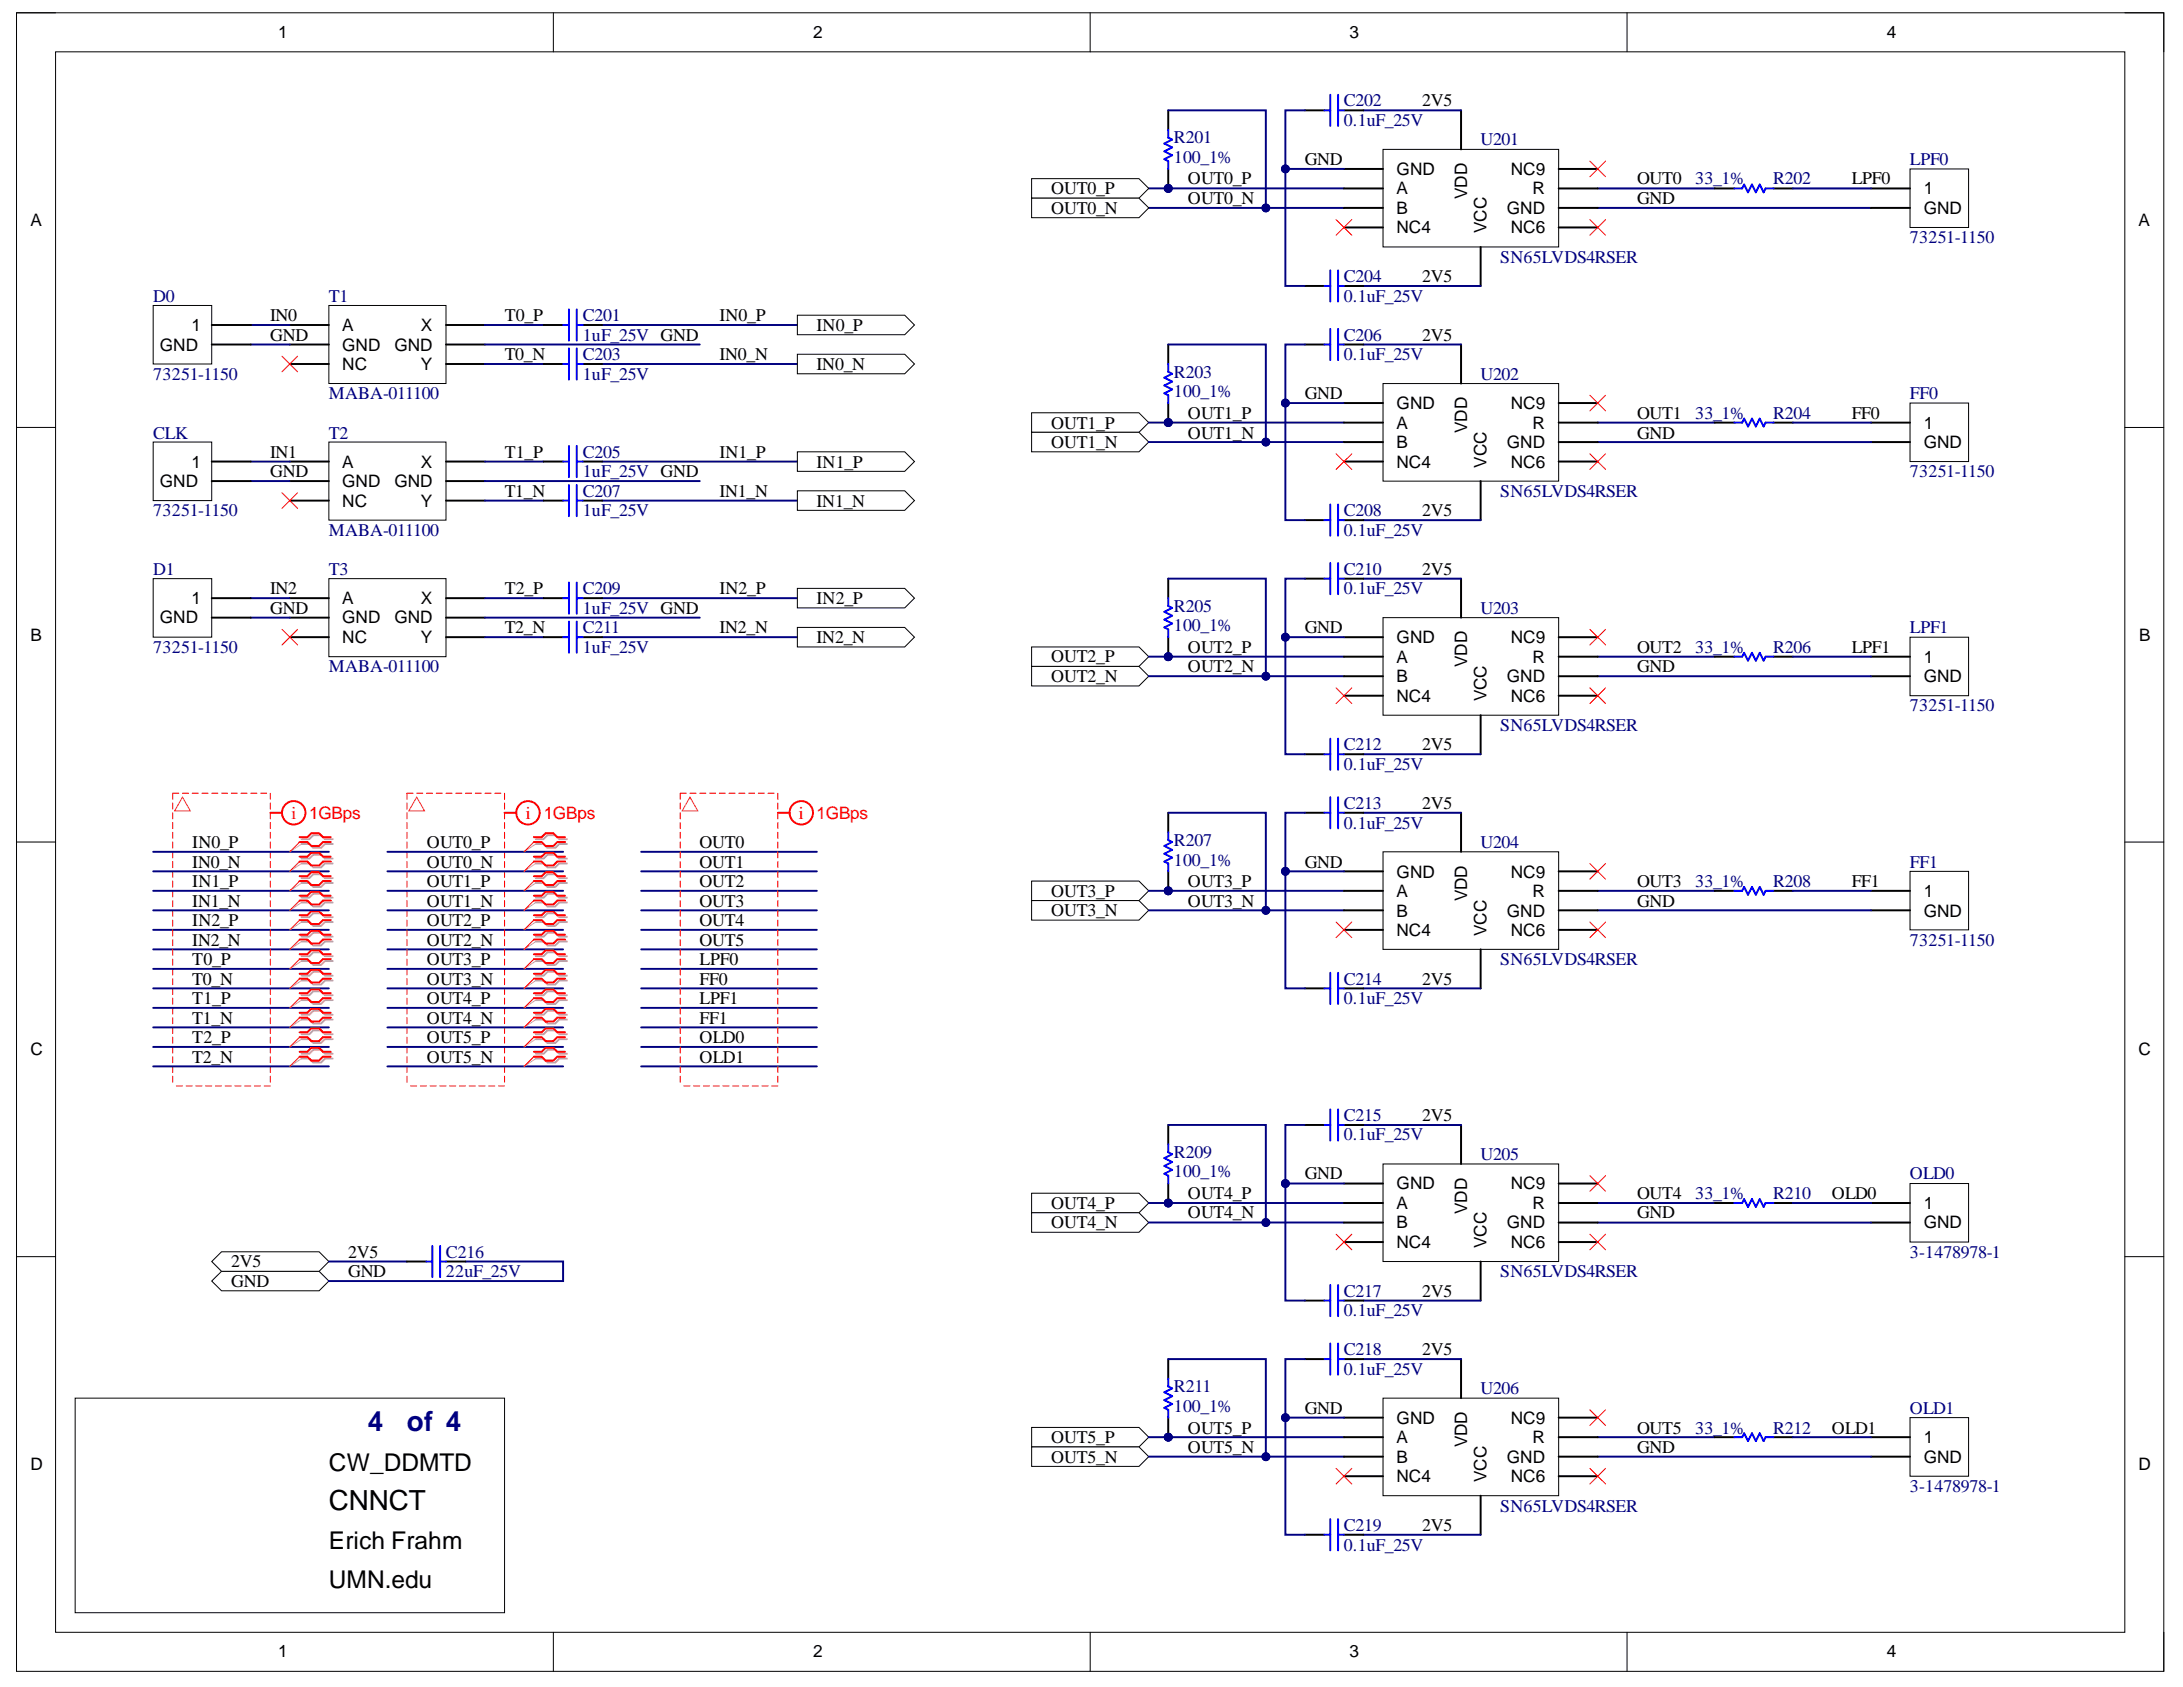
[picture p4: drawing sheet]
<svg xmlns="http://www.w3.org/2000/svg" width="279mm" height="216mm" viewBox="0 0 279 216" stroke-linecap="round" stroke-linejoin="round" font-family="sans-serif">
<defs><g id="words">
<g font-size="3.5" fill="#000080">
<text x="47.1" y="183.1">4</text>
<text x="52.1" y="183.1">of 4</text>
</g>
<text font-size="3.5" x="42.1" y="193.2">CNNCT</text>
<g font-size="3.1">
<text x="42.1" y="188.3">CW_DDMTD</text>
<text x="42.1" y="198.3">Erich Frahm</text>
<text x="42.1" y="203.2">UMN.edu</text>
</g>
<g font-size="2.3" fill="#000080">
<text x="172" y="13.6">C202</text>
<text x="172" y="16.2">0.1uF_25V</text>
<text x="150.3" y="18.3">R201</text>
<text x="150.3" y="20.9">100_1%</text>
<text x="189.5" y="18.6">U201</text>
<text x="217" y="23.6">33_1%</text>
<text x="226.9" y="23.6">R202</text>
<text x="244.4" y="21.1">LPF0</text>
<text x="192" y="33.6">SN65LVDS4RSER</text>
<text x="244.4" y="31.1">73251-1150</text>
<text x="19.6" y="38.6">D0</text>
<text x="42.1" y="38.6">T1</text>
<text x="74.6" y="41.1">C201</text>
<text x="172" y="36.1">C204</text>
<text x="172" y="38.6">0.1uF_25V</text>
<text x="74.6" y="43.6">1uF_25V GND</text>
<text x="74.6" y="46.1">C203</text>
<text x="172" y="43.6">C206</text>
<text x="172" y="46.1">0.1uF_25V</text>
<text x="19.6" y="48.6">73251-1150</text>
<text x="42.1" y="51.1">MABA-011100</text>
<text x="74.6" y="48.6">1uF_25V</text>
<text x="150.3" y="48.3">R203</text>
<text x="150.3" y="50.8">100_1%</text>
<text x="189.5" y="48.6">U202</text>
<text x="217" y="53.6">33_1%</text>
<text x="226.9" y="53.6">R204</text>
<text x="244.4" y="51.1">FF0</text>
<text x="19.6" y="56.1">CLK</text>
<text x="42.1" y="56.1">T2</text>
<text x="74.6" y="58.6">C205</text>
<text x="74.6" y="61.1">1uF_25V GND</text>
<text x="74.6" y="63.6">C207</text>
<text x="192" y="63.6">SN65LVDS4RSER</text>
<text x="244.4" y="61.1">73251-1150</text>
<text x="19.6" y="66.1">73251-1150</text>
<text x="42.1" y="68.5">MABA-011100</text>
<text x="74.6" y="66.1">1uF_25V</text>
<text x="172" y="66.1">C208</text>
<text x="172" y="68.5">0.1uF_25V</text>
<text x="19.6" y="73.5">D1</text>
<text x="42.1" y="73.5">T3</text>
<text x="74.6" y="76.1">C209</text>
<text x="172" y="73.5">C210</text>
<text x="172" y="76.1">0.1uF_25V</text>
<text x="19.6" y="83.6">73251-1150</text>
<text x="74.6" y="78.5">1uF_25V GND</text>
<text x="74.6" y="81.1">C211</text>
<text x="74.6" y="83.6">1uF_25V</text>
<text x="150.3" y="78.3">R205</text>
<text x="150.3" y="80.8">100_1%</text>
<text x="189.5" y="78.5">U203</text>
<text x="217" y="83.6">33_1%</text>
<text x="226.9" y="83.6">R206</text>
<text x="244.4" y="81.1">LPF1</text>
<text x="42.1" y="86">MABA-011100</text>
<text x="192" y="93.6">SN65LVDS4RSER</text>
<text x="244.4" y="91">73251-1150</text>
<text x="172" y="96">C212</text>
<text x="172" y="98.5">0.1uF_25V</text>
<text x="172" y="103.5">C213</text>
<text x="172" y="106.1">0.1uF_25V</text>
<text x="150.3" y="108.3">R207</text>
<text x="150.3" y="110.8">100_1%</text>
<text x="189.5" y="108.5">U204</text>
<text x="217" y="113.5">33_1%</text>
<text x="226.9" y="113.5">R208</text>
<text x="244.4" y="111.1">FF1</text>
<text x="192" y="123.5">SN65LVDS4RSER</text>
<text x="244.4" y="121">73251-1150</text>
<text x="172" y="126">C214</text>
<text x="172" y="128.5">0.1uF_25V</text>
<text x="172" y="143.5">C215</text>
<text x="150.3" y="148.2">R209</text>
<text x="172" y="146">0.1uF_25V</text>
<text x="189.5" y="148.5">U205</text>
<text x="150.3" y="150.7">100_1%</text>
<text x="217" y="153.5">33_1%</text>
<text x="226.9" y="153.5">R210</text>
<text x="244.4" y="150.9">OLD0</text>
<text x="57.1" y="161">C216</text>
<text x="244.4" y="161">3-1478978-1</text>
<text x="57.1" y="163.4">22uF_25V</text>
<text x="172" y="166">C217</text>
<text x="192" y="163.4">SN65LVDS4RSER</text>
<text x="172" y="168.4">0.1uF_25V</text>
<text x="172" y="173.4">C218</text>
<text x="150.3" y="178.2">R211</text>
<text x="172" y="176">0.1uF_25V</text>
<text x="189.5" y="178.4">U206</text>
<text x="150.3" y="180.7">100_1%</text>
<text x="217" y="183.5">33_1%</text>
<text x="226.9" y="183.5">R212</text>
<text x="244.4" y="180.9">OLD1</text>
<text x="244.4" y="190.9">3-1478978-1</text>
<text x="172" y="195.9">C219</text>
<text x="192" y="193.4">SN65LVDS4RSER</text>
<text x="172" y="198.4">0.1uF_25V</text>
</g>
<g font-size="2.3">
<text x="182" y="13.6">2V5</text>
<text x="152" y="23.6">OUT0_P</text>
<text x="167" y="21.1">GND</text>
<text x="209.5" y="23.6">OUT0</text>
<text x="237" y="23.6">LPF0</text>
<text x="134.5" y="24.9">OUT0_P</text>
<text x="134.5" y="27.4">OUT0_N</text>
<text x="152" y="26.1">OUT0_N</text>
<text x="209.5" y="26.1">GND</text>
<text x="34.6" y="41.1">IN0</text>
<text x="64.6" y="41.1">T0_P</text>
<text x="92.1" y="41.1">IN0_P</text>
<text x="182" y="36.1">2V5</text>
<text x="34.6" y="43.6">GND</text>
<text x="64.6" y="46.1">T0_N</text>
<text x="92.1" y="46.1">IN0_N</text>
<text x="104.5" y="42.3">IN0_P</text>
<text x="104.5" y="47.3">IN0_N</text>
<text x="182" y="43.6">2V5</text>
<text x="152" y="53.6">OUT1_P</text>
<text x="167" y="51.1">GND</text>
<text x="209.5" y="53.6">OUT1</text>
<text x="237" y="53.6">FF0</text>
<text x="34.6" y="58.6">IN1</text>
<text x="64.6" y="58.6">T1_P</text>
<text x="92.1" y="58.6">IN1_P</text>
<text x="104.5" y="59.8">IN1_P</text>
<text x="134.5" y="54.9">OUT1_P</text>
<text x="134.5" y="57.3">OUT1_N</text>
<text x="152" y="56.1">OUT1_N</text>
<text x="209.5" y="56.1">GND</text>
<text x="34.6" y="61.1">GND</text>
<text x="64.6" y="63.6">T1_N</text>
<text x="92.1" y="63.6">IN1_N</text>
<text x="104.5" y="64.8">IN1_N</text>
<text x="182" y="66.1">2V5</text>
<text x="34.6" y="76.1">IN2</text>
<text x="64.6" y="76.1">T2_P</text>
<text x="92.1" y="76.1">IN2_P</text>
<text x="104.5" y="77.3">IN2_P</text>
<text x="182" y="73.5">2V5</text>
<text x="34.6" y="78.5">GND</text>
<text x="64.6" y="81.1">T2_N</text>
<text x="92.1" y="81.1">IN2_N</text>
<text x="104.5" y="82.3">IN2_N</text>
<text x="152" y="83.6">OUT2_P</text>
<text x="167" y="81.1">GND</text>
<text x="209.5" y="83.6">OUT2</text>
<text x="237" y="83.6">LPF1</text>
<text x="134.5" y="84.8">OUT2_P</text>
<text x="134.5" y="87.3">OUT2_N</text>
<text x="152" y="86">OUT2_N</text>
<text x="209.5" y="86">GND</text>
<text x="182" y="96">2V5</text>
<text x="182" y="103.5">2V5</text>
<text x="24.6" y="108.5">IN0_P</text>
<text x="24.6" y="111.1">IN0_N</text>
<text x="24.6" y="113.5">IN1_P</text>
<text x="54.6" y="111.1">OUT0_N</text>
<text x="54.6" y="108.5">OUT0_P</text>
<text x="54.6" y="113.5">OUT1_P</text>
<text x="89.5" y="113.5">OUT2</text>
<text x="89.5" y="108.5">OUT0</text>
<text x="89.5" y="111.1">OUT1</text>
<text x="152" y="113.5">OUT3_P</text>
<text x="167" y="111.1">GND</text>
<text x="209.5" y="113.5">OUT3</text>
<text x="237" y="113.5">FF1</text>
<text x="24.6" y="118.5">IN2_P</text>
<text x="24.6" y="116">IN1_N</text>
<text x="54.6" y="118.5">OUT2_P</text>
<text x="54.6" y="116">OUT1_N</text>
<text x="89.5" y="116">OUT3</text>
<text x="89.5" y="118.5">OUT4</text>
<text x="134.5" y="114.8">OUT3_P</text>
<text x="134.5" y="117.2">OUT3_N</text>
<text x="152" y="116">OUT3_N</text>
<text x="209.5" y="116">GND</text>
<text x="24.6" y="121">IN2_N</text>
<text x="24.6" y="123.5">T0_P</text>
<text x="54.6" y="121">OUT2_N</text>
<text x="54.6" y="123.5">OUT3_P</text>
<text x="89.5" y="121">OUT5</text>
<text x="89.5" y="123.5">LPF0</text>
<text x="24.6" y="126">T0_N</text>
<text x="24.6" y="128.5">T1_P</text>
<text x="24.6" y="131">T1_N</text>
<text x="54.6" y="126">OUT3_N</text>
<text x="54.6" y="131">OUT4_N</text>
<text x="54.6" y="128.5">OUT4_P</text>
<text x="89.5" y="131">FF1</text>
<text x="89.5" y="128.5">LPF1</text>
<text x="89.5" y="126">FF0</text>
<text x="182" y="126">2V5</text>
<text x="24.6" y="133.5">T2_P</text>
<text x="24.6" y="136">T2_N</text>
<text x="54.6" y="136">OUT5_N</text>
<text x="54.6" y="133.5">OUT5_P</text>
<text x="89.5" y="136">OLD1</text>
<text x="89.5" y="133.5">OLD0</text>
<text x="182" y="143.5">2V5</text>
<text x="134.5" y="154.7">OUT4_P</text>
<text x="152" y="155.9">OUT4_N</text>
<text x="152" y="153.5">OUT4_P</text>
<text x="167" y="150.9">GND</text>
<text x="209.5" y="153.5">OUT4</text>
<text x="209.5" y="155.9">GND</text>
<text x="234.5" y="153.5">OLD0</text>
<text x="44.6" y="161">2V5</text>
<text x="134.5" y="157.2">OUT4_N</text>
<text x="29.6" y="164.7">GND</text>
<text x="29.6" y="162.2">2V5</text>
<text x="44.6" y="163.4">GND</text>
<text x="182" y="166">2V5</text>
<text x="182" y="173.4">2V5</text>
<text x="134.5" y="184.7">OUT5_P</text>
<text x="152" y="185.9">OUT5_N</text>
<text x="152" y="183.5">OUT5_P</text>
<text x="167" y="180.9">GND</text>
<text x="209.5" y="183.5">OUT5</text>
<text x="209.5" y="185.9">GND</text>
<text x="234.5" y="183.5">OLD1</text>
<text x="134.5" y="187.2">OUT5_N</text>
<text x="182" y="195.9">2V5</text>
</g>
<g font-size="2.3" fill="#f00">
<text x="37.3" y="104.8">i</text>
<text x="67.3" y="104.8">i</text>
<text x="102.2" y="104.8">i</text>
</g>
<g font-size="2.2">
<text x="35.6" y="4.9">1</text>
<text x="104.1" y="4.9">2</text>
<text x="172.7" y="4.9">3</text>
<text x="241.5" y="4.9">4</text>
<text x="178.7" y="22.4">GND</text>
<text x="193.4" y="22.4">NC9</text>
<text x="3.9" y="28.9">A</text>
<text x="178.7" y="24.9">A</text>
<text x="178.7" y="27.4">B</text>
<text x="178.7" y="29.8">NC4</text>
<text x="187.8" y="25.4" transform="rotate(-90 187.8 25.4)">VDD</text>
<text x="190.2" y="29.8" transform="rotate(-90 190.2 29.8)">VCC</text>
<text x="192.9" y="27.4">GND</text>
<text x="193.4" y="29.8">NC6</text>
<text x="196.2" y="24.9">R</text>
<text x="246.2" y="24.9">1</text>
<text x="246.2" y="27.4">GND</text>
<text x="273.7" y="28.9">A</text>
<text x="20.5" y="44.9">GND</text>
<text x="24.5" y="42.3">1</text>
<text x="43.8" y="42.3">A</text>
<text x="43.8" y="44.9">GND</text>
<text x="43.8" y="47.3">NC</text>
<text x="50.5" y="44.9">GND</text>
<text x="53.9" y="47.3">Y</text>
<text x="53.9" y="42.3">X</text>
<text x="178.7" y="52.3">GND</text>
<text x="193.4" y="52.3">NC9</text>
<text x="24.5" y="59.8">1</text>
<text x="43.8" y="59.8">A</text>
<text x="53.9" y="59.8">X</text>
<text x="178.7" y="54.9">A</text>
<text x="178.7" y="57.3">B</text>
<text x="178.7" y="59.8">NC4</text>
<text x="187.8" y="55.4" transform="rotate(-90 187.8 55.4)">VDD</text>
<text x="190.2" y="59.8" transform="rotate(-90 190.2 59.8)">VCC</text>
<text x="192.9" y="57.3">GND</text>
<text x="193.4" y="59.8">NC6</text>
<text x="196.2" y="54.9">R</text>
<text x="246.2" y="54.9">1</text>
<text x="246.2" y="57.3">GND</text>
<text x="20.5" y="62.4">GND</text>
<text x="43.8" y="62.4">GND</text>
<text x="43.8" y="64.8">NC</text>
<text x="50.5" y="62.4">GND</text>
<text x="53.9" y="64.8">Y</text>
<text x="24.5" y="77.3">1</text>
<text x="43.8" y="77.3">A</text>
<text x="53.9" y="77.3">X</text>
<text x="3.9" y="82">B</text>
<text x="20.5" y="79.8">GND</text>
<text x="43.8" y="79.8">GND</text>
<text x="43.8" y="82.3">NC</text>
<text x="50.5" y="79.8">GND</text>
<text x="53.9" y="82.3">Y</text>
<text x="178.7" y="82.3">GND</text>
<text x="193.4" y="82.3">NC9</text>
<text x="273.8" y="82">B</text>
<text x="178.7" y="84.9">A</text>
<text x="178.7" y="87.3">B</text>
<text x="178.7" y="89.8">NC4</text>
<text x="187.8" y="85.4" transform="rotate(-90 187.8 85.4)">VDD</text>
<text x="190.2" y="89.8" transform="rotate(-90 190.2 89.8)">VCC</text>
<text x="192.9" y="87.3">GND</text>
<text x="193.4" y="89.8">NC6</text>
<text x="196.2" y="84.9">R</text>
<text x="246.2" y="84.9">1</text>
<text x="246.2" y="87.3">GND</text>
<text x="178.7" y="112.3">GND</text>
<text x="193.4" y="112.3">NC9</text>
<text x="178.7" y="114.8">A</text>
<text x="178.7" y="117.3">B</text>
<text x="178.7" y="119.8">NC4</text>
<text x="187.8" y="115.4" transform="rotate(-90 187.8 115.4)">VDD</text>
<text x="190.2" y="119.8" transform="rotate(-90 190.2 119.8)">VCC</text>
<text x="192.9" y="117.3">GND</text>
<text x="193.4" y="119.8">NC6</text>
<text x="196.2" y="114.8">R</text>
<text x="246.2" y="114.8">1</text>
<text x="246.2" y="117.3">GND</text>
<text x="3.9" y="135.1">C</text>
<text x="273.7" y="135.1">C</text>
<text x="178.7" y="152.2">GND</text>
<text x="178.7" y="154.7">A</text>
<text x="187.8" y="155.3" transform="rotate(-90 187.8 155.3)">VDD</text>
<text x="193.4" y="152.2">NC9</text>
<text x="196.2" y="154.7">R</text>
<text x="246.2" y="154.7">1</text>
<text x="178.7" y="157.2">B</text>
<text x="178.7" y="159.7">NC4</text>
<text x="190.2" y="159.7" transform="rotate(-90 190.2 159.7)">VCC</text>
<text x="192.9" y="157.2">GND</text>
<text x="193.4" y="159.7">NC6</text>
<text x="246.2" y="157.2">GND</text>
<text x="178.7" y="182.2">GND</text>
<text x="178.7" y="184.7">A</text>
<text x="187.8" y="185.2" transform="rotate(-90 187.8 185.2)">VDD</text>
<text x="193.4" y="182.2">NC9</text>
<text x="196.2" y="184.7">R</text>
<text x="246.2" y="184.7">1</text>
<text x="3.9" y="188.1">D</text>
<text x="178.7" y="187.2">B</text>
<text x="178.7" y="189.7">NC4</text>
<text x="190.2" y="189.6" transform="rotate(-90 190.2 189.6)">VCC</text>
<text x="192.9" y="187.2">GND</text>
<text x="193.4" y="189.7">NC6</text>
<text x="246.2" y="187.2">GND</text>
<text x="273.7" y="188.1">D</text>
<text x="35.6" y="212.1">1</text>
<text x="104.1" y="212.1">2</text>
<text x="172.7" y="212.1">3</text>
<text x="241.5" y="212.1">4</text>
</g>
<g font-size="2.2" fill="#f00">
<text x="39.6" y="104.8">1GBps</text>
<text x="69.6" y="104.8">1GBps</text>
<text x="104.5" y="104.8">1GBps</text>
</g>
</g></defs>
<path d="M2.1 1.6h274.8v212.3h-274.8z" fill="none" stroke="#000" stroke-width=".13"/>
<path d="M7.1 6.6h264.9v202.3h-264.9z" fill-rule="evenodd" fill="#fff"/>
<g fill="none" stroke="#000" stroke-width=".13">
<path d="M2.1 1.6h5M7.1 6.6h264.9v202.3h-264.9zM70.8 1.6v5M139.5 1.6v5M208.2 1.6v5M272 1.6h4.9v5M2.1 54.7h5M272 54.7h4.9M2.1 107.8h5M272 107.8h4.9M2.1 160.8h5M272 160.8h4.9"/>
<path d="M70.8 208.9v5M139.5 208.9v5M208.2 208.9v5M276.9 208.9v5"/>
</g>
<path d="M147 24.1h25" fill="none" stroke="#000080" stroke-width=".25"/>
<circle cx="149.5" cy="24.1" r=".5" fill="#000080"/>
<circle cx="149.5" cy="24.1" r=".5" fill="none" stroke="#000080" stroke-width=".13"/>
<path d="M147 26.6h25" fill="none" stroke="#000080" stroke-width=".25"/>
<circle cx="162" cy="26.6" r=".5" fill="#000080"/>
<circle cx="162" cy="26.6" r=".5" fill="none" stroke="#000080" stroke-width=".13"/>
<path d="M204.5 24.1h15M204.5 26.6h35M77.1 41.6h25M77.1 46.6h25" fill="none" stroke="#000080" stroke-width=".25"/>
<path d="M42.1 39.1h15v10h-15z" fill-rule="evenodd" fill="#fff"/>
<path d="M42.1 39.1h15v10h-15z" fill="none" stroke="#000" stroke-width=".13"/>
<path d="M37.1 41.6h5M37.1 44.1h5M37.1 46.6h5M57.1 41.6h5M57.1 44.1h5M57.1 46.6h5" fill="none" stroke="#000" stroke-width=".25"/>
<path d="M32.1 41.6h5M32.1 44.1h5M62.1 41.6h7.5M62.1 44.1h27.5M62.1 46.6h7.5M77.1 59.1h25M77.1 64.1h25" fill="none" stroke="#000080" stroke-width=".25"/>
<path d="M36.1 45.6l2 2M38.1 45.6l-2 2" fill="none" stroke="#f00" stroke-width=".13"/>
<path d="M42.1 56.6h15v10h-15z" fill-rule="evenodd" fill="#fff"/>
<path d="M42.1 56.6h15v10h-15z" fill="none" stroke="#000" stroke-width=".13"/>
<path d="M37.1 59.1h5M57.1 59.1h5M37.1 61.6h5M37.1 64.1h5M57.1 61.6h5M57.1 64.1h5" fill="none" stroke="#000" stroke-width=".25"/>
<path d="M32.1 59.1h5M62.1 59.1h7.5M32.1 61.6h5M62.1 61.6h27.5M62.1 64.1h7.5" fill="none" stroke="#000080" stroke-width=".25"/>
<path d="M36.1 63.1l2 2M38.1 63.1l-2 2" fill="none" stroke="#f00" stroke-width=".13"/>
<g fill="none" stroke="#f00" stroke-width=".25">
<path d="M64.6 104h1.5"/>
<circle cx="67.6" cy="104" r="1.5"/>
</g>
<path d="M244.5 81.5h7.5v7.5h-7.5z" fill-rule="evenodd" fill="#fff"/>
<path d="M244.5 81.5h7.5v7.5h-7.5z" fill="none" stroke="#000" stroke-width=".13"/>
<path d="M239.5 84h5M239.5 86.5h5" fill="none" stroke="#000" stroke-width=".25"/>
<path d="M9.6 178.9h55v27.5h-55z" fill-rule="evenodd" fill="#fff"/>
<path d="M9.6 178.9h55v27.5h-55z" fill="none" stroke="#000" stroke-width=".13"/>
<path d="M19.6 39.1h7.5v7.5h-7.5z" fill-rule="evenodd" fill="#fff"/>
<path d="M19.6 39.1h7.5v7.5h-7.5z" fill="none" stroke="#000" stroke-width=".13"/>
<path d="M27.1 41.6h5M27.1 44.1h5" fill="none" stroke="#000" stroke-width=".25"/>
<path d="M19.6 56.6h7.5v7.5h-7.5z" fill-rule="evenodd" fill="#fff"/>
<path d="M19.6 56.6h7.5v7.5h-7.5z" fill="none" stroke="#000" stroke-width=".13"/>
<path d="M27.1 59.1h5M27.1 61.6h5" fill="none" stroke="#000" stroke-width=".25"/>
<path d="M244.5 51.6h7.5v7.5h-7.5z" fill-rule="evenodd" fill="#fff"/>
<path d="M244.5 51.6h7.5v7.5h-7.5z" fill="none" stroke="#000" stroke-width=".13"/>
<path d="M239.5 54.1h5M239.5 56.6h5" fill="none" stroke="#000" stroke-width=".25"/>
<path d="M244.5 21.6h7.5v7.5h-7.5z" fill-rule="evenodd" fill="#fff"/>
<path d="M244.5 21.6h7.5v7.5h-7.5z" fill="none" stroke="#000" stroke-width=".13"/>
<path d="M239.5 24.1h5M239.5 26.6h5" fill="none" stroke="#000" stroke-width=".25"/>
<path d="M102.1 40.3h13.7l1.2 1.3-1.2 1.2h-13.7z" fill-rule="evenodd" fill="#fff"/>
<path d="M102.1 40.3h13.7l1.2 1.3-1.2 1.2h-13.7z" fill="none" stroke="#000" stroke-width=".13"/>
<path d="M102.1 45.3h13.7l1.2 1.3-1.2 1.2h-13.7z" fill-rule="evenodd" fill="#fff"/>
<path d="M102.1 45.3h13.7l1.2 1.3-1.2 1.2h-13.7z" fill="none" stroke="#000" stroke-width=".13"/>
<path d="M102.1 57.8h13.7l1.2 1.3-1.2 1.2h-13.7z" fill-rule="evenodd" fill="#fff"/>
<path d="M102.1 57.8h13.7l1.2 1.3-1.2 1.2h-13.7z" fill="none" stroke="#000" stroke-width=".13"/>
<path d="M102.1 62.8h13.7l1.2 1.3-1.2 1.2h-13.7z" fill-rule="evenodd" fill="#fff"/>
<path d="M102.1 62.8h13.7l1.2 1.3-1.2 1.2h-13.7z" fill="none" stroke="#000" stroke-width=".13"/>
<path d="M132 22.9h13.8l1.2 1.2-1.2 1.3h-13.8z" fill-rule="evenodd" fill="#fff"/>
<path d="M132 22.9h13.8l1.2 1.2-1.2 1.3h-13.8z" fill="none" stroke="#000" stroke-width=".13"/>
<path d="M132 25.4h13.8l1.2 1.2-1.2 1.3h-13.8z" fill-rule="evenodd" fill="#fff"/>
<path d="M132 25.4h13.8l1.2 1.2-1.2 1.3h-13.8z" fill="none" stroke="#000" stroke-width=".13"/>
<path d="M132 52.8h13.8l1.2 1.3-1.2 1.2h-13.8z" fill-rule="evenodd" fill="#fff"/>
<path d="M132 52.8h13.8l1.2 1.3-1.2 1.2h-13.8z" fill="none" stroke="#000" stroke-width=".13"/>
<path d="M132 55.3h13.8l1.2 1.3-1.2 1.2h-13.8z" fill-rule="evenodd" fill="#fff"/>
<path d="M132 55.3h13.8l1.2 1.3-1.2 1.2h-13.8z" fill="none" stroke="#000" stroke-width=".13"/>
<path d="M132 82.8h13.8l1.2 1.2-1.2 1.3h-13.8z" fill-rule="evenodd" fill="#fff"/>
<path d="M132 82.8h13.8l1.2 1.2-1.2 1.3h-13.8z" fill="none" stroke="#000" stroke-width=".13"/>
<path d="M132 85.3h13.8l1.2 1.2-1.2 1.3h-13.8z" fill-rule="evenodd" fill="#fff"/>
<path d="M132 85.3h13.8l1.2 1.2-1.2 1.3h-13.8z" fill="none" stroke="#000" stroke-width=".13"/>
<path d="M69.6 41.6h2.5M69.6 46.6h2.5M69.6 59.1h2.5M74.6 41.6h2.5M74.6 46.6h2.5M74.6 59.1h2.5M69.6 64.1h2.5M74.6 64.1h2.5" fill="none" stroke="#000" stroke-width=".25"/>
<g fill="none" stroke="#00f" stroke-width=".25">
<path d="M72.8 39.6v4M73.8 39.6v4M72.1 41.6h.7M72.1 46.6h.7M72.1 59.1h.7M72.8 44.6v4M72.8 57.1v4M73.8 44.6v4M73.8 57.1v4M73.8 41.6h.8M73.8 46.6h.8M73.8 59.1h.8"/>
<path d="M72.1 64.1h.7M72.8 62.1v4M73.8 62.1v4M73.8 64.1h.8"/>
</g>
<path d="M244.5 111.5h7.5v7.5h-7.5z" fill-rule="evenodd" fill="#fff"/>
<path d="M244.5 111.5h7.5v7.5h-7.5z" fill="none" stroke="#000" stroke-width=".13"/>
<path d="M239.5 114h5M239.5 116.5h5" fill="none" stroke="#000" stroke-width=".25"/>
<path d="M132 112.8h13.8l1.2 1.2-1.2 1.3h-13.8z" fill-rule="evenodd" fill="#fff"/>
<path d="M132 112.8h13.8l1.2 1.2-1.2 1.3h-13.8z" fill="none" stroke="#000" stroke-width=".13"/>
<path d="M132 115.3h13.8l1.2 1.2-1.2 1.3h-13.8z" fill-rule="evenodd" fill="#fff"/>
<path d="M132 115.3h13.8l1.2 1.2-1.2 1.3h-13.8z" fill="none" stroke="#000" stroke-width=".13"/>
<g fill="none" stroke="#000080" stroke-width=".25">
<path d="M19.6 119h22.5M19.6 109h22.5M19.6 111.5h22.5M19.6 114h22.5M19.6 116.5h22.5M49.6 119h22.5M49.6 109h22.5M49.6 111.5h22.5M49.6 114h22.5M49.6 116.5h22.5M19.6 121.5h22.5M19.6 124h22.5"/>
<path d="M19.6 126.5h22.5M49.6 121.5h22.5M49.6 124h22.5M49.6 126.5h22.5"/>
</g>
<g fill="none" stroke="#f00" stroke-width=".13">
<path d="M22.1 102.8v.8M22.1 104v.8M22.1 105.3v.7M22.1 106.5v.8M22.1 107.8v.7M22.1 109v.8M22.1 110.3v.7M22.1 111.5v.8M22.1 112.8v.7M22.1 114v.8M22.1 115.3v.7M22.1 116.5v.8"/>
<path d="M22.1 117.8v.7M22.1 119v.8M22.9 101.5h-.8v.8M23.4 101.5h.7M24.6 101.5h.8M25.9 101.5h.7M27.1 101.5h.8M28.4 101.5h.7M29.6 101.5h.8M30.8 101.5h.8M32.1 101.5h.8M33.3 101.5h.8"/>
<path d="M34.6 101.5v.8M34.6 102.8v.8M34.6 104v.8M34.6 105.3v.7M34.6 106.5v.8M34.6 107.8v.7M34.6 109v.8M34.6 110.3v.7M34.6 111.5v.8M34.6 112.8v.7M34.6 114v.8M34.6 115.3v.7"/>
<path d="M34.6 116.5v.8M34.6 117.8v.7M34.6 119v.8M38.3 117.8l-1.2 1.2M38.3 107.8l-1.2 1.2M38.3 110.3l-1.2 1.2M38.3 112.8l-1.2 1.2M38.3 115.3l-1.2 1.2M52.1 102.8v.8M52.1 104v.8M52.1 105.3v.7M52.1 106.5v.8"/>
<path d="M52.1 107.8v.7M52.1 109v.8M52.1 110.3v.7M52.1 111.5v.8M52.1 112.8v.7M52.1 114v.8M52.1 115.3v.7M52.1 116.5v.8M52.1 117.8v.7M52.1 119v.8M52.9 101.5h-.8v.8M53.3 101.5h.8"/>
<path d="M54.6 101.5h.8M55.8 101.5h.8M57.1 101.5h.8M58.3 101.5h.8M59.6 101.5h.8M60.8 101.5h.8M62.1 101.5h.8M63.3 101.5h.8M64.6 101.5v.8M64.6 102.8v.8M64.6 104v.8M64.6 105.3v.7"/>
<path d="M64.6 106.5v.8M64.6 107.8v.7M64.6 109v.8M64.6 110.3v.7M64.6 111.5v.8M64.6 112.8v.7M64.6 114v.8M64.6 115.3v.7M64.6 116.5v.8M64.6 117.8v.7M64.6 119v.8M68.3 117.8l-1.2 1.2"/>
<path d="M68.3 107.8l-1.2 1.2M68.3 110.3l-1.2 1.2M68.3 112.8l-1.2 1.2M68.3 115.3l-1.2 1.2M22.1 120.2v.8M22.1 121.5v.8M22.1 122.7v.8M22.1 124v.8M22.1 125.2v.8M22.1 126.5v.8M22.1 127.7v.8M22.1 129v.8"/>
<path d="M22.1 130.2v.8M22.1 131.5v.8M22.1 132.7v.8M22.1 134v.8M22.1 135.2v.8M22.1 136.5v.8M22.1 137.7v.8M22.6 139h.8M23.8 139h.8M25.1 139h.8M26.3 139h.8M27.6 139h.8"/>
<path d="M28.8 139h.8M30.1 139h.7M31.3 139h.8M32.6 139h.7M33.8 139h.8M34.6 120.2v.8M34.6 121.5v.8M34.6 122.7v.8M34.6 124v.8M34.6 125.2v.8M34.6 126.5v.8M34.6 127.7v.8"/>
<path d="M34.6 129v.8M34.6 130.2v.8M34.6 131.5v.8M34.6 132.7v.8M34.6 134v.8M34.6 135.2v.8M34.6 136.5v.8M34.6 137.7v.8M38.3 120.2l-1.2 1.3M38.3 122.7l-1.2 1.3M38.3 125.2l-1.2 1.3M52.1 120.2v.8"/>
<path d="M52.1 121.5v.8M52.1 122.7v.8M52.1 124v.8M52.1 125.2v.8M52.1 126.5v.8M52.1 127.7v.8M52.1 129v.8M52.1 130.2v.8M52.1 131.5v.8M52.1 132.7v.8M52.1 134v.8M52.1 135.2v.8"/>
<path d="M52.1 136.5v.8M52.1 137.7v.8M52.6 139h.7M53.8 139h.8M55 139h.8M56.3 139h.8M57.5 139h.8M58.8 139h.8M60 139h.8M61.3 139h.8M62.5 139h.8M63.8 139h.8"/>
<path d="M64.6 120.2v.8M64.6 121.5v.8M64.6 122.7v.8M64.6 124v.8M64.6 125.2v.8M64.6 126.5v.8M64.6 127.7v.8M64.6 129v.8M64.6 130.2v.8M64.6 131.5v.8M64.6 132.7v.8M64.6 134v.8"/>
<path d="M64.6 135.2v.8M64.6 136.5v.8M64.6 137.7v.8M68.3 120.2l-1.2 1.3M68.3 122.7l-1.2 1.3M68.3 125.2l-1.2 1.3"/>
</g>
<path d="M23.4 102l1 1.8h-2zM53.3 102l1 1.8h-2z" fill="none" stroke="#f33" stroke-width=".13"/>
<g fill="none" stroke="#d0a3a3" stroke-width=".25">
<path d="M38.6 117.4h1l.5-.5h1l.5 .5h1M38.6 118h1l.5 .5h1l.5-.5h1M38.6 119.9h1l.5-.5h1l.5 .5h1M38.6 107.4h1l.5-.5h1l.5 .5h1M38.6 108h1l.5 .5h1l.5-.5h1M38.6 109.9h1l.5-.5h1l.5 .5h1M38.6 110.5h1l.5 .5h1l.5-.5h1M38.6 112.4h1l.5-.5h1l.5 .5h1M38.6 113h1l.5 .5h1l.5-.5h1M38.6 114.9h1l.5-.5h1l.5 .5h1M38.6 115.5h1l.5 .5h1l.5-.5h1M68.6 117.4h1l.5-.5h1l.5 .5h1"/>
<path d="M68.6 118h1l.5 .5h1l.5-.5h1M68.6 119.9h1l.5-.5h1l.5 .5h1M68.6 107.4h1l.5-.5h1l.5 .5h1M68.6 108h1l.5 .5h1l.5-.5h1M68.6 109.9h1l.5-.5h1l.5 .5h1M68.6 110.5h1l.5 .5h1l.5-.5h1M68.6 112.4h1l.5-.5h1l.5 .5h1M68.6 113h1l.5 .5h1l.5-.5h1M68.6 114.9h1l.5-.5h1l.5 .5h1M68.6 115.5h1l.5 .5h1l.5-.5h1M38.6 120.5h1l.5 .5h1l.5-.5h1M38.6 122.4h1l.5-.5h1l.5 .5h1"/>
<path d="M38.6 123h1l.5 .5h1l.5-.5h1M38.6 124.9h1l.5-.5h1l.5 .5h1M38.6 125.5h1l.5 .5h1l.5-.5h1M68.6 120.5h1l.5 .5h1l.5-.5h1M68.6 122.4h1l.5-.5h1l.5 .5h1M68.6 123h1l.5 .5h1l.5-.5h1M68.6 124.9h1l.5-.5h1l.5 .5h1M68.6 125.5h1l.5 .5h1l.5-.5h1"/>
</g>
<g fill="none" stroke="#d0a3a3" stroke-width=".13">
<path d="M38.6 118l-1.5 1M38.6 108l-1.5 1M38.6 110.5l-1.5 1M38.6 113l-1.5 1M38.6 115.5l-1.5 1M68.6 118l-1.5 1M68.6 108l-1.5 1M68.6 110.5l-1.5 1M68.6 113l-1.5 1M68.6 115.5l-1.5 1M38.6 120.5l-1.5 1M38.6 123l-1.5 1"/>
<path d="M38.6 125.5l-1.5 1M68.6 120.5l-1.5 1M68.6 123l-1.5 1M68.6 125.5l-1.5 1"/>
</g>
<g fill="none" stroke="#f00" stroke-width=".25">
<path d="M34.6 104h1.5M38.3 117.1h1l.5-.5h1l.5 .5h1M38.3 117.8h1l.5 .5h1l.5-.5h1M38.3 119.6h1l.5-.5h1l.5 .5h1M38.3 107.1h1l.5-.5h1l.5 .5h1M38.3 107.8h1l.5 .5h1l.5-.5h1M38.3 109.6h1l.5-.5h1l.5 .5h1M38.3 110.3h1l.5 .5h1l.5-.5h1M38.3 112.1h1l.5-.5h1l.5 .5h1M38.3 112.8h1l.5 .5h1l.5-.5h1M38.3 114.6h1l.5-.5h1l.5 .5h1M38.3 115.3h1l.5 .5h1l.5-.5h1"/>
<path d="M68.3 117.1h1l.5-.5h1l.5 .5h1M68.3 117.8h1l.5 .5h1l.5-.5h1M68.3 119.6h1l.5-.5h1l.5 .5h1M68.3 107.1h1l.5-.5h1l.5 .5h1M68.3 107.8h1l.5 .5h1l.5-.5h1M68.3 109.6h1l.5-.5h1l.5 .5h1M68.3 110.3h1l.5 .5h1l.5-.5h1M68.3 112.1h1l.5-.5h1l.5 .5h1M68.3 112.8h1l.5 .5h1l.5-.5h1M68.3 114.6h1l.5-.5h1l.5 .5h1M68.3 115.3h1l.5 .5h1l.5-.5h1M38.3 120.2h1l.5 .5h1l.5-.5h1"/>
<path d="M38.3 122.1h1l.5-.5h1l.5 .5h1M38.3 122.7h1l.5 .5h1l.5-.5h1M38.3 124.6h1l.5-.5h1l.5 .5h1M38.3 125.2h1l.5 .5h1l.5-.5h1M68.3 120.2h1l.5 .5h1l.5-.5h1M68.3 122.1h1l.5-.5h1l.5 .5h1M68.3 122.7h1l.5 .5h1l.5-.5h1M68.3 124.6h1l.5-.5h1l.5 .5h1M68.3 125.2h1l.5 .5h1l.5-.5h1"/>
<circle cx="37.6" cy="104" r="1.5"/>
</g>
<path d="M27.1 163.9l1.3-1.2h12.4l1.3 1.2-1.3 1.3h-12.4z" fill-rule="evenodd" fill="#fff"/>
<path d="M27.1 163.9l1.3-1.2h12.4l1.3 1.2-1.3 1.3h-12.4z" fill="none" stroke="#000" stroke-width=".13"/>
<path d="M59.6 161.4h12.5v2.5h-30" fill="none" stroke="#000080" stroke-width=".25"/>
<path d="M27.1 161.4l1.3-1.2h12.4l1.3 1.2-1.3 1.3h-12.4z" fill-rule="evenodd" fill="#fff"/>
<path d="M27.1 161.4l1.3-1.2h12.4l1.3 1.2-1.3 1.3h-12.4z" fill="none" stroke="#000" stroke-width=".13"/>
<path d="M77.1 76.6h25M77.1 81.5h25M42.1 161.4h10" fill="none" stroke="#000080" stroke-width=".25"/>
<path d="M52.1 161.4h2.5M57.1 161.4h2.5" fill="none" stroke="#000" stroke-width=".25"/>
<path d="M55.3 159.5v3.9M56.3 159.5v3.9M54.6 161.4h.7M56.3 161.4h.8" fill="none" stroke="#00f" stroke-width=".25"/>
<path d="M42.1 74.1h15v9.9h-15z" fill-rule="evenodd" fill="#fff"/>
<path d="M42.1 74.1h15v9.9h-15z" fill="none" stroke="#000" stroke-width=".13"/>
<path d="M37.1 76.6h5M37.1 79h5M57.1 76.6h5M57.1 79h5M37.1 81.5h5M57.1 81.5h5" fill="none" stroke="#000" stroke-width=".25"/>
<path d="M32.1 76.6h5M32.1 79h5M62.1 76.6h7.5M62.1 79h27.5M62.1 81.5h7.5" fill="none" stroke="#000080" stroke-width=".25"/>
<path d="M36.1 80.5l2 2M38.1 80.5l-2 2" fill="none" stroke="#f00" stroke-width=".13"/>
<path d="M19.6 74.1h7.5v7.4h-7.5z" fill-rule="evenodd" fill="#fff"/>
<path d="M19.6 74.1h7.5v7.4h-7.5z" fill="none" stroke="#000" stroke-width=".13"/>
<path d="M27.1 76.6h5M27.1 79h5" fill="none" stroke="#000" stroke-width=".25"/>
<path d="M102.1 75.3h13.7l1.2 1.3-1.2 1.2h-13.7z" fill-rule="evenodd" fill="#fff"/>
<path d="M102.1 75.3h13.7l1.2 1.3-1.2 1.2h-13.7z" fill="none" stroke="#000" stroke-width=".13"/>
<path d="M102.1 80.3h13.7l1.2 1.2-1.2 1.3h-13.7z" fill-rule="evenodd" fill="#fff"/>
<path d="M102.1 80.3h13.7l1.2 1.2-1.2 1.3h-13.7z" fill="none" stroke="#000" stroke-width=".13"/>
<path d="M69.6 76.6h2.5M74.6 76.6h2.5M69.6 81.5h2.5M74.6 81.5h2.5" fill="none" stroke="#000" stroke-width=".25"/>
<path d="M72.1 76.6h.7M72.8 74.6v3.9M72.8 79.5v4M73.8 74.6v3.9M73.8 79.5v4M73.8 76.6h.8M72.1 81.5h.7M73.8 81.5h.8" fill="none" stroke="#00f" stroke-width=".25"/>
<path d="M19.6 129h22.5M19.6 131.5h22.5M19.6 134h22.5M19.6 136.5h22.5" fill="none" stroke="#000080" stroke-width=".25"/>
<path d="M38.6 127.4h1l.5-.5h1l.5 .5h1M38.6 128h1l.5 .5h1l.5-.5h1M38.6 129.9h1l.5-.5h1l.5 .5h1M38.6 130.5h1l.5 .5h1l.5-.5h1M38.6 132.4h1l.5-.5h1l.5 .5h1M38.6 133h1l.5 .5h1l.5-.5h1M38.6 134.9h1l.5-.5h1l.5 .5h1M38.6 135.5h1l.5 .5h1l.5-.5h1" fill="none" stroke="#d0a3a3" stroke-width=".25"/>
<path d="M38.6 128l-1.5 1M38.6 130.5l-1.5 1M38.6 133l-1.5 1M38.6 135.5l-1.5 1" fill="none" stroke="#d0a3a3" stroke-width=".13"/>
<path d="M38.3 127.1h1l.5-.5h1l.5 .5h1M38.3 127.7h1l.5 .5h1l.5-.5h1M38.3 129.6h1l.5-.5h1l.5 .5h1M38.3 130.2h1l.5 .5h1l.5-.5h1M38.3 132.1h1l.5-.5h1l.5 .5h1M38.3 132.7h1l.5 .5h1l.5-.5h1M38.3 134.6h1l.5-.5h1l.5 .5h1M38.3 135.2h1l.5 .5h1l.5-.5h1" fill="none" stroke="#f00" stroke-width=".25"/>
<path d="M38.3 127.7l-1.2 1.3M38.3 130.2l-1.2 1.3M38.3 132.7l-1.2 1.3M38.3 135.2l-1.2 1.3" fill="none" stroke="#f00" stroke-width=".13"/>
<path d="M132 152.7h13.8l1.2 1.3-1.2 1.2h-13.8z" fill-rule="evenodd" fill="#fff"/>
<path d="M132 152.7h13.8l1.2 1.3-1.2 1.2h-13.8z" fill="none" stroke="#000" stroke-width=".13"/>
<path d="M132 155.2h13.8l1.2 1.3-1.2 1.2h-13.8z" fill-rule="evenodd" fill="#fff"/>
<path d="M132 155.2h13.8l1.2 1.3-1.2 1.2h-13.8z" fill="none" stroke="#000" stroke-width=".13"/>
<path d="M132 182.7h13.8l1.2 1.2-1.2 1.3h-13.8z" fill-rule="evenodd" fill="#fff"/>
<path d="M132 182.7h13.8l1.2 1.2-1.2 1.3h-13.8z" fill="none" stroke="#000" stroke-width=".13"/>
<path d="M132 185.2h13.8l1.2 1.2-1.2 1.3h-13.8z" fill-rule="evenodd" fill="#fff"/>
<path d="M132 185.2h13.8l1.2 1.2-1.2 1.3h-13.8z" fill="none" stroke="#000" stroke-width=".13"/>
<path d="M244.5 151.5h7.5v7.5h-7.5z" fill-rule="evenodd" fill="#fff"/>
<path d="M244.5 151.5h7.5v7.5h-7.5z" fill="none" stroke="#000" stroke-width=".13"/>
<path d="M239.5 154h5M239.5 156.5h5" fill="none" stroke="#000" stroke-width=".25"/>
<path d="M244.5 181.4h7.5v7.5h-7.5z" fill-rule="evenodd" fill="#fff"/>
<path d="M244.5 181.4h7.5v7.5h-7.5z" fill="none" stroke="#000" stroke-width=".13"/>
<path d="M239.5 183.9h5M239.5 186.4h5" fill="none" stroke="#000" stroke-width=".25"/>
<path d="M49.6 129h22.5M49.6 131.5h22.5M49.6 134h22.5M49.6 136.5h22.5" fill="none" stroke="#000080" stroke-width=".25"/>
<path d="M68.6 127.4h1l.5-.5h1l.5 .5h1M68.6 128h1l.5 .5h1l.5-.5h1M68.6 129.9h1l.5-.5h1l.5 .5h1M68.6 130.5h1l.5 .5h1l.5-.5h1M68.6 132.4h1l.5-.5h1l.5 .5h1M68.6 133h1l.5 .5h1l.5-.5h1M68.6 134.9h1l.5-.5h1l.5 .5h1M68.6 135.5h1l.5 .5h1l.5-.5h1" fill="none" stroke="#d0a3a3" stroke-width=".25"/>
<path d="M68.6 128l-1.5 1M68.6 130.5l-1.5 1M68.6 133l-1.5 1M68.6 135.5l-1.5 1" fill="none" stroke="#d0a3a3" stroke-width=".13"/>
<path d="M68.3 127.1h1l.5-.5h1l.5 .5h1M68.3 127.7h1l.5 .5h1l.5-.5h1M68.3 129.6h1l.5-.5h1l.5 .5h1M68.3 130.2h1l.5 .5h1l.5-.5h1M68.3 132.1h1l.5-.5h1l.5 .5h1M68.3 132.7h1l.5 .5h1l.5-.5h1M68.3 134.6h1l.5-.5h1l.5 .5h1M68.3 135.2h1l.5 .5h1l.5-.5h1" fill="none" stroke="#f00" stroke-width=".25"/>
<path d="M68.3 127.7l-1.2 1.3M68.3 130.2l-1.2 1.3M68.3 132.7l-1.2 1.3M68.3 135.2l-1.2 1.3" fill="none" stroke="#f00" stroke-width=".13"/>
<path d="M177 19.1h22.5v12.5h-22.5z" fill-rule="evenodd" fill="#fff"/>
<path d="M177 19.1h22.5v12.5h-22.5z" fill="none" stroke="#000" stroke-width=".13"/>
<g fill="none" stroke="#000" stroke-width=".25">
<path d="M167 14.1h2.5M172 14.1h2.5M187 14.1v5M167 36.6h2.5M172 21.6h5M172 24.1h5M172 26.6h5M172 29.1h5M172 36.6h2.5M189.5 31.6v5M199.5 21.6h5M199.5 24.1h5"/>
<path d="M199.5 26.6h5M199.5 29.1h5"/>
</g>
<path d="M174.5 14.1h12.5M172 21.6h-7.5v15h2.5M174.5 36.6h15" fill="none" stroke="#000080" stroke-width=".25"/>
<path d="M169.5 14.1h.8M170.3 12.1v4M171.3 12.1v4M171.3 14.1h.7M169.5 36.6h.8M170.3 34.6v4M171.3 34.6v4M171.3 36.6h.7" fill="none" stroke="#00f" stroke-width=".25"/>
<circle cx="164.5" cy="21.6" r=".5" fill="#000080"/>
<circle cx="164.5" cy="21.6" r=".5" fill="none" stroke="#000080" stroke-width=".13"/>
<path d="M167 14.1h-2.5v7.5" fill="none" stroke="#000080" stroke-width=".25"/>
<circle cx="164.5" cy="21.6" r=".5" fill="#000080"/>
<circle cx="164.5" cy="21.6" r=".5" fill="none" stroke="#000080" stroke-width=".13"/>
<path d="M171 28.1l2 2M173 28.1l-2 2M203.5 20.6l2 2M203.5 28.1l2 2M205.5 20.6l-2 2M205.5 28.1l-2 2" fill="none" stroke="#f00" stroke-width=".13"/>
<circle cx="149.5" cy="24.1" r=".5" fill="#000080"/>
<circle cx="149.5" cy="24.1" r=".5" fill="none" stroke="#000080" stroke-width=".13"/>
<path d="M149.5 21.6v2.5" fill="none" stroke="#000" stroke-width=".25"/>
<circle cx="149.5" cy="24.1" r=".5" fill="#000080"/>
<circle cx="149.5" cy="24.1" r=".5" fill="none" stroke="#000080" stroke-width=".13"/>
<path d="M149.5 14.1v2.5" fill="none" stroke="#000" stroke-width=".25"/>
<path d="M149.5 16.6v1l.5 .3-1 .5 1 .5-1 .5 1 .5-1 .5 .5 .2v1" fill="none" stroke="#00f" stroke-width=".25"/>
<path d="M149.5 14.1h12.5v12.5" fill="none" stroke="#000080" stroke-width=".25"/>
<circle cx="162" cy="26.6" r=".5" fill="#000080"/>
<circle cx="162" cy="26.6" r=".5" fill="none" stroke="#000080" stroke-width=".13"/>
<path d="M147 54.1h25" fill="none" stroke="#000080" stroke-width=".25"/>
<circle cx="149.5" cy="54.1" r=".5" fill="#000080"/>
<circle cx="149.5" cy="54.1" r=".5" fill="none" stroke="#000080" stroke-width=".13"/>
<path d="M147 56.6h25" fill="none" stroke="#000080" stroke-width=".25"/>
<circle cx="162" cy="56.6" r=".5" fill="#000080"/>
<circle cx="162" cy="56.6" r=".5" fill="none" stroke="#000080" stroke-width=".13"/>
<path d="M204.5 54.1h15M204.5 56.6h35" fill="none" stroke="#000080" stroke-width=".25"/>
<path d="M177 49.1h22.5v12.5h-22.5z" fill-rule="evenodd" fill="#fff"/>
<path d="M177 49.1h22.5v12.5h-22.5z" fill="none" stroke="#000" stroke-width=".13"/>
<g fill="none" stroke="#000" stroke-width=".25">
<path d="M167 44.1h2.5M172 51.6h5M172 54.1h5M172 56.6h5M172 59.1h5M172 44.1h2.5M187 44.1v5M199.5 51.6h5M199.5 54.1h5M199.5 56.6h5M199.5 59.1h5M167 66.6h2.5"/>
<path d="M172 66.6h2.5M189.5 61.6v5"/>
</g>
<path d="M172 51.6h-7.5v15h2.5M174.5 44.1h12.5M174.5 66.6h15" fill="none" stroke="#000080" stroke-width=".25"/>
<path d="M169.5 44.1h.8M170.3 42.1v4M171.3 42.1v4M171.3 44.1h.7M169.5 66.6h.8M170.3 64.6v4M171.3 64.6v4M171.3 66.6h.7" fill="none" stroke="#00f" stroke-width=".25"/>
<circle cx="164.5" cy="51.6" r=".5" fill="#000080"/>
<circle cx="164.5" cy="51.6" r=".5" fill="none" stroke="#000080" stroke-width=".13"/>
<path d="M167 44.1h-2.5v7.5" fill="none" stroke="#000080" stroke-width=".25"/>
<circle cx="164.5" cy="51.6" r=".5" fill="#000080"/>
<circle cx="164.5" cy="51.6" r=".5" fill="none" stroke="#000080" stroke-width=".13"/>
<path d="M171 58.1l2 2M173 58.1l-2 2M203.5 50.6l2 2M203.5 58.1l2 2M205.5 50.6l-2 2M205.5 58.1l-2 2" fill="none" stroke="#f00" stroke-width=".13"/>
<circle cx="149.5" cy="54.1" r=".5" fill="#000080"/>
<circle cx="149.5" cy="54.1" r=".5" fill="none" stroke="#000080" stroke-width=".13"/>
<path d="M149.5 51.6v2.5" fill="none" stroke="#000" stroke-width=".25"/>
<circle cx="149.5" cy="54.1" r=".5" fill="#000080"/>
<circle cx="149.5" cy="54.1" r=".5" fill="none" stroke="#000080" stroke-width=".13"/>
<path d="M149.5 44.1v2.5" fill="none" stroke="#000" stroke-width=".25"/>
<path d="M149.5 46.6v1l.5 .2-1 .5 1 .5-1 .5 1 .5-1 .5 .5 .3v1" fill="none" stroke="#00f" stroke-width=".25"/>
<path d="M149.5 44.1h12.5v12.5" fill="none" stroke="#000080" stroke-width=".25"/>
<circle cx="162" cy="56.6" r=".5" fill="#000080"/>
<circle cx="162" cy="56.6" r=".5" fill="none" stroke="#000080" stroke-width=".13"/>
<path d="M147 84h25" fill="none" stroke="#000080" stroke-width=".25"/>
<circle cx="149.5" cy="84" r=".5" fill="#000080"/>
<circle cx="149.5" cy="84" r=".5" fill="none" stroke="#000080" stroke-width=".13"/>
<path d="M147 86.5h25" fill="none" stroke="#000080" stroke-width=".25"/>
<circle cx="162" cy="86.5" r=".5" fill="#000080"/>
<circle cx="162" cy="86.5" r=".5" fill="none" stroke="#000080" stroke-width=".13"/>
<path d="M204.5 84h15M204.5 86.5h35" fill="none" stroke="#000080" stroke-width=".25"/>
<path d="M177 79h22.5v12.5h-22.5z" fill-rule="evenodd" fill="#fff"/>
<path d="M177 79h22.5v12.5h-22.5z" fill="none" stroke="#000" stroke-width=".13"/>
<g fill="none" stroke="#000" stroke-width=".25">
<path d="M167 74.1h2.5M172 74.1h2.5M187 74.1v4.9M167 96.5h2.5M172 81.5h5M172 84h5M172 86.5h5M172 89h5M172 96.5h2.5M189.5 91.5v5M199.5 81.5h5M199.5 84h5"/>
<path d="M199.5 86.5h5M199.5 89h5"/>
</g>
<path d="M174.5 74.1h12.5M172 81.5h-7.5v15h2.5M174.5 96.5h15" fill="none" stroke="#000080" stroke-width=".25"/>
<path d="M169.5 74.1h.8M170.3 72.1v4M171.3 72.1v4M171.3 74.1h.7M169.5 96.5h.8M170.3 94.5v4M171.3 94.5v4M171.3 96.5h.7" fill="none" stroke="#00f" stroke-width=".25"/>
<circle cx="164.5" cy="81.5" r=".5" fill="#000080"/>
<circle cx="164.5" cy="81.5" r=".5" fill="none" stroke="#000080" stroke-width=".13"/>
<path d="M167 74.1h-2.5v7.4" fill="none" stroke="#000080" stroke-width=".25"/>
<circle cx="164.5" cy="81.5" r=".5" fill="#000080"/>
<circle cx="164.5" cy="81.5" r=".5" fill="none" stroke="#000080" stroke-width=".13"/>
<path d="M171 88l2 2M173 88l-2 2M203.5 80.5l2 2M203.5 88l2 2M205.5 80.5l-2 2M205.5 88l-2 2" fill="none" stroke="#f00" stroke-width=".13"/>
<circle cx="149.5" cy="84" r=".5" fill="#000080"/>
<circle cx="149.5" cy="84" r=".5" fill="none" stroke="#000080" stroke-width=".13"/>
<path d="M149.5 81.5v2.5" fill="none" stroke="#000" stroke-width=".25"/>
<circle cx="149.5" cy="84" r=".5" fill="#000080"/>
<circle cx="149.5" cy="84" r=".5" fill="none" stroke="#000080" stroke-width=".13"/>
<path d="M149.5 74.1v2.5" fill="none" stroke="#000" stroke-width=".25"/>
<path d="M149.5 76.6v1l.5 .2-1 .5 1 .5-1 .5 1 .5-1 .5 .5 .2v1" fill="none" stroke="#00f" stroke-width=".25"/>
<path d="M149.5 74.1h12.5v12.4" fill="none" stroke="#000080" stroke-width=".25"/>
<circle cx="162" cy="86.5" r=".5" fill="#000080"/>
<circle cx="162" cy="86.5" r=".5" fill="none" stroke="#000080" stroke-width=".13"/>
<path d="M147 114h25" fill="none" stroke="#000080" stroke-width=".25"/>
<circle cx="149.5" cy="114" r=".5" fill="#000080"/>
<circle cx="149.5" cy="114" r=".5" fill="none" stroke="#000080" stroke-width=".13"/>
<path d="M147 116.5h25" fill="none" stroke="#000080" stroke-width=".25"/>
<circle cx="162" cy="116.5" r=".5" fill="#000080"/>
<circle cx="162" cy="116.5" r=".5" fill="none" stroke="#000080" stroke-width=".13"/>
<path d="M204.5 114h15M204.5 116.5h35" fill="none" stroke="#000080" stroke-width=".25"/>
<path d="M177 109h22.5v12.5h-22.5z" fill-rule="evenodd" fill="#fff"/>
<path d="M177 109h22.5v12.5h-22.5z" fill="none" stroke="#000" stroke-width=".13"/>
<g fill="none" stroke="#000" stroke-width=".25">
<path d="M167 104h2.5M172 111.5h5M172 114h5M172 116.5h5M172 119h5M172 104h2.5M187 104v5M199.5 111.5h5M199.5 114h5M199.5 116.5h5M199.5 119h5M167 126.5h2.5"/>
<path d="M172 126.5h2.5M189.5 121.5v5"/>
</g>
<path d="M172 111.5h-7.5v15h2.5M174.5 104h12.5M174.5 126.5h15" fill="none" stroke="#000080" stroke-width=".25"/>
<path d="M169.5 104h.8M170.3 102v4M171.3 102v4M171.3 104h.7M169.5 126.5h.8M170.3 124.5v4M171.3 124.5v4M171.3 126.5h.7" fill="none" stroke="#00f" stroke-width=".25"/>
<circle cx="164.5" cy="111.5" r=".5" fill="#000080"/>
<circle cx="164.5" cy="111.5" r=".5" fill="none" stroke="#000080" stroke-width=".13"/>
<path d="M167 104h-2.5v7.5" fill="none" stroke="#000080" stroke-width=".25"/>
<circle cx="164.5" cy="111.5" r=".5" fill="#000080"/>
<circle cx="164.5" cy="111.5" r=".5" fill="none" stroke="#000080" stroke-width=".13"/>
<path d="M171 118l2 2M173 118l-2 2M203.5 110.5l2 2M203.5 118l2 2M205.5 110.5l-2 2M205.5 118l-2 2" fill="none" stroke="#f00" stroke-width=".13"/>
<circle cx="149.5" cy="114" r=".5" fill="#000080"/>
<circle cx="149.5" cy="114" r=".5" fill="none" stroke="#000080" stroke-width=".13"/>
<path d="M149.5 111.5v2.5" fill="none" stroke="#000" stroke-width=".25"/>
<circle cx="149.5" cy="114" r=".5" fill="#000080"/>
<circle cx="149.5" cy="114" r=".5" fill="none" stroke="#000080" stroke-width=".13"/>
<path d="M149.5 104v2.5" fill="none" stroke="#000" stroke-width=".25"/>
<path d="M149.5 106.5v1l.5 .3-1 .5 1 .5-1 .5 1 .5-1 .5 .5 .2v1" fill="none" stroke="#00f" stroke-width=".25"/>
<path d="M149.5 104h12.5v12.5" fill="none" stroke="#000080" stroke-width=".25"/>
<circle cx="162" cy="116.5" r=".5" fill="#000080"/>
<circle cx="162" cy="116.5" r=".5" fill="none" stroke="#000080" stroke-width=".13"/>
<path d="M147 154h25" fill="none" stroke="#000080" stroke-width=".25"/>
<circle cx="149.5" cy="154" r=".5" fill="#000080"/>
<circle cx="149.5" cy="154" r=".5" fill="none" stroke="#000080" stroke-width=".13"/>
<path d="M147 156.5h25" fill="none" stroke="#000080" stroke-width=".25"/>
<circle cx="162" cy="156.5" r=".5" fill="#000080"/>
<circle cx="162" cy="156.5" r=".5" fill="none" stroke="#000080" stroke-width=".13"/>
<path d="M204.5 154h15M204.5 156.5h35" fill="none" stroke="#000080" stroke-width=".25"/>
<path d="M177 149h22.5v12.4h-22.5z" fill-rule="evenodd" fill="#fff"/>
<path d="M177 149h22.5v12.4h-22.5z" fill="none" stroke="#000" stroke-width=".13"/>
<g fill="none" stroke="#000" stroke-width=".25">
<path d="M167 144h2.5M172 151.5h5M172 154h5M172 156.5h5M172 159h5M172 144h2.5M187 144v5M199.5 151.5h5M199.5 154h5M199.5 156.5h5M199.5 159h5M167 166.4h2.5"/>
<path d="M172 166.4h2.5M189.5 161.4v5"/>
</g>
<path d="M172 151.5h-7.5v14.9h2.5M174.5 144h12.5M174.5 166.4h15" fill="none" stroke="#000080" stroke-width=".25"/>
<path d="M169.5 144h.8M170.3 142v4M171.3 142v4M171.3 144h.7M169.5 166.4h.8M170.3 164.4v4M171.3 164.4v4M171.3 166.4h.7" fill="none" stroke="#00f" stroke-width=".25"/>
<circle cx="164.5" cy="151.5" r=".5" fill="#000080"/>
<circle cx="164.5" cy="151.5" r=".5" fill="none" stroke="#000080" stroke-width=".13"/>
<path d="M167 144h-2.5v7.5" fill="none" stroke="#000080" stroke-width=".25"/>
<circle cx="164.5" cy="151.5" r=".5" fill="#000080"/>
<circle cx="164.5" cy="151.5" r=".5" fill="none" stroke="#000080" stroke-width=".13"/>
<path d="M171 158l2 1.9M173 158l-2 1.9M203.5 150.5l2 2M203.5 158l2 1.9M205.5 150.5l-2 2M205.5 158l-2 1.9" fill="none" stroke="#f00" stroke-width=".13"/>
<circle cx="149.5" cy="154" r=".5" fill="#000080"/>
<circle cx="149.5" cy="154" r=".5" fill="none" stroke="#000080" stroke-width=".13"/>
<path d="M149.5 151.5v2.5" fill="none" stroke="#000" stroke-width=".25"/>
<circle cx="149.5" cy="154" r=".5" fill="#000080"/>
<circle cx="149.5" cy="154" r=".5" fill="none" stroke="#000080" stroke-width=".13"/>
<path d="M149.5 144v2.5" fill="none" stroke="#000" stroke-width=".25"/>
<path d="M149.5 146.5v1l.5 .2-1 .5 1 .5-1 .5 1 .5-1 .5 .5 .3v1" fill="none" stroke="#00f" stroke-width=".25"/>
<path d="M149.5 144h12.5v12.5" fill="none" stroke="#000080" stroke-width=".25"/>
<circle cx="162" cy="156.5" r=".5" fill="#000080"/>
<circle cx="162" cy="156.5" r=".5" fill="none" stroke="#000080" stroke-width=".13"/>
<path d="M147 183.9h25" fill="none" stroke="#000080" stroke-width=".25"/>
<circle cx="149.5" cy="183.9" r=".5" fill="#000080"/>
<circle cx="149.5" cy="183.9" r=".5" fill="none" stroke="#000080" stroke-width=".13"/>
<path d="M147 186.4h25" fill="none" stroke="#000080" stroke-width=".25"/>
<circle cx="162" cy="186.4" r=".5" fill="#000080"/>
<circle cx="162" cy="186.4" r=".5" fill="none" stroke="#000080" stroke-width=".13"/>
<path d="M204.5 183.9h15M204.5 186.4h35" fill="none" stroke="#000080" stroke-width=".25"/>
<path d="M177 178.9h22.5v12.5h-22.5z" fill-rule="evenodd" fill="#fff"/>
<path d="M177 178.9h22.5v12.5h-22.5z" fill="none" stroke="#000" stroke-width=".13"/>
<g fill="none" stroke="#000" stroke-width=".25">
<path d="M167 173.9h2.5M172 173.9h2.5M187 173.9v5M167 196.4h2.5M172 181.4h5M172 183.9h5M172 186.4h5M172 188.9h5M172 196.4h2.5M189.5 191.4v5M199.5 181.4h5M199.5 183.9h5"/>
<path d="M199.5 186.4h5M199.5 188.9h5"/>
</g>
<path d="M174.5 173.9h12.5M172 181.4h-7.5v15h2.5M174.5 196.4h15" fill="none" stroke="#000080" stroke-width=".25"/>
<path d="M169.5 173.9h.8M170.3 171.9v4M171.3 171.9v4M171.3 173.9h.7M169.5 196.4h.8M170.3 194.4v4M171.3 194.4v4M171.3 196.4h.7" fill="none" stroke="#00f" stroke-width=".25"/>
<circle cx="164.5" cy="181.4" r=".5" fill="#000080"/>
<circle cx="164.5" cy="181.4" r=".5" fill="none" stroke="#000080" stroke-width=".13"/>
<path d="M167 173.9h-2.5v7.5" fill="none" stroke="#000080" stroke-width=".25"/>
<circle cx="164.5" cy="181.4" r=".5" fill="#000080"/>
<circle cx="164.5" cy="181.4" r=".5" fill="none" stroke="#000080" stroke-width=".13"/>
<path d="M171 187.9l2 2M173 187.9l-2 2M203.5 180.4l2 2M203.5 187.9l2 2M205.5 180.4l-2 2M205.5 187.9l-2 2" fill="none" stroke="#f00" stroke-width=".13"/>
<circle cx="149.5" cy="183.9" r=".5" fill="#000080"/>
<circle cx="149.5" cy="183.9" r=".5" fill="none" stroke="#000080" stroke-width=".13"/>
<path d="M149.5 181.4v2.5" fill="none" stroke="#000" stroke-width=".25"/>
<circle cx="149.5" cy="183.9" r=".5" fill="#000080"/>
<circle cx="149.5" cy="183.9" r=".5" fill="none" stroke="#000080" stroke-width=".13"/>
<path d="M149.5 173.9v2.5" fill="none" stroke="#000" stroke-width=".25"/>
<path d="M149.5 176.4v1l.5 .3-1 .5 1 .5-1 .5 1 .5-1 .5 .5 .2v1" fill="none" stroke="#00f" stroke-width=".25"/>
<path d="M149.5 173.9h12.5v12.5" fill="none" stroke="#000080" stroke-width=".25"/>
<circle cx="162" cy="186.4" r=".5" fill="#000080"/>
<circle cx="162" cy="186.4" r=".5" fill="none" stroke="#000080" stroke-width=".13"/>
<path d="M219.5 24.1h2.5M227 24.1h2.5M219.5 54.1h2.5M227 54.1h2.5M219.5 84h2.5M227 84h2.5M219.5 114h2.5M227 114h2.5M219.5 154h2.5M227 154h2.5M219.5 183.9h2.5M227 183.9h2.5" fill="none" stroke="#000" stroke-width=".25"/>
<path d="M222 24.1h1l.2-.5 .5 1 .5-1 .5 1 .5-1 .5 1 .3-.5h1M222 54.1h1l.2-.5 .5 1 .5-1 .5 1 .5-1 .5 1 .3-.5h1M222 84h1l.2-.5 .5 1 .5-1 .5 1 .5-1 .5 1 .3-.5h1M222 114h1l.2-.5 .5 1 .5-1 .5 1 .5-1 .5 1 .3-.5h1M222 154h1l.2-.5 .5 1 .5-1 .5 1 .5-1 .5 1 .3-.5h1M222 183.9h1l.2-.5 .5 1 .5-1 .5 1 .5-1 .5 1 .3-.5h1" fill="none" stroke="#00f" stroke-width=".25"/>
<g fill="none" stroke="#000080" stroke-width=".25">
<path d="M229.5 24.1h10M229.5 54.1h10M229.5 84h10M82.1 114h22.4M82.1 119h22.4M82.1 109h22.4M82.1 111.5h22.4M82.1 116.5h22.4M229.5 114h10M82.1 121.5h22.4M82.1 124h22.4M82.1 126.5h22.4"/>
<path d="M82.1 129h22.4M82.1 131.5h22.4M82.1 134h22.4M82.1 136.5h22.4M229.5 154h10M229.5 183.9h10"/>
</g>
<g fill="none" stroke="#f00" stroke-width=".25">
<path d="M99.6 104h1.5"/>
<circle cx="102.6" cy="104" r="1.5"/>
</g>
<g fill="none" stroke="#f00" stroke-width=".13">
<path d="M87.1 102.8v.8M87.1 104v.8M87.1 105.3v.7M87.1 106.5v.8M87.1 107.8v.7M87.1 109v.8M87.1 110.3v.7M87.1 111.5v.8M87.1 112.8v.7M87.1 114v.8M87.1 115.3v.7M87.1 116.5v.8"/>
<path d="M87.1 117.8v.7M87.1 119v.8M87.8 101.5h-.7v.8M88.3 101.5h.8M89.6 101.5h.7M90.8 101.5h.8M92.1 101.5h.7M93.3 101.5h.8M94.6 101.5h.7M95.8 101.5h.8M97.1 101.5h.7M98.3 101.5h.8"/>
<path d="M99.6 101.5v.8M99.6 102.8v.8M99.6 104v.8M99.6 105.3v.7M99.6 106.5v.8M99.6 107.8v.7M99.6 109v.8M99.6 110.3v.7M99.6 111.5v.8M99.6 112.8v.7M99.6 114v.8M99.6 115.3v.7"/>
<path d="M99.6 116.5v.8M99.6 117.8v.7M99.6 119v.8M87.1 120.2v.8M87.1 121.5v.8M87.1 122.7v.8M87.1 124v.8M87.1 125.2v.8M87.1 126.5v.8M87.1 127.7v.8M87.1 129v.8M87.1 130.2v.8"/>
<path d="M87.1 131.5v.8M87.1 132.7v.8M87.1 134v.8M87.1 135.2v.8M87.1 136.5v.8M87.1 137.7v.8M87.5 139h.8M88.8 139h.8M90 139h.8M91.3 139h.8M92.5 139h.8M93.8 139h.8"/>
<path d="M95 139h.8M96.3 139h.8M97.5 139h.8M98.8 139h.8M99.6 120.2v.8M99.6 121.5v.8M99.6 122.7v.8M99.6 124v.8M99.6 125.2v.8M99.6 126.5v.8M99.6 127.7v.8M99.6 129v.8"/>
<path d="M99.6 130.2v.8M99.6 131.5v.8M99.6 132.7v.8M99.6 134v.8M99.6 135.2v.8M99.6 136.5v.8M99.6 137.7v.8"/>
</g>
<path d="M88.3 102l1 1.8h-2z" fill="none" stroke="#f33" stroke-width=".13"/>
<use href="#words"/>
</svg>
